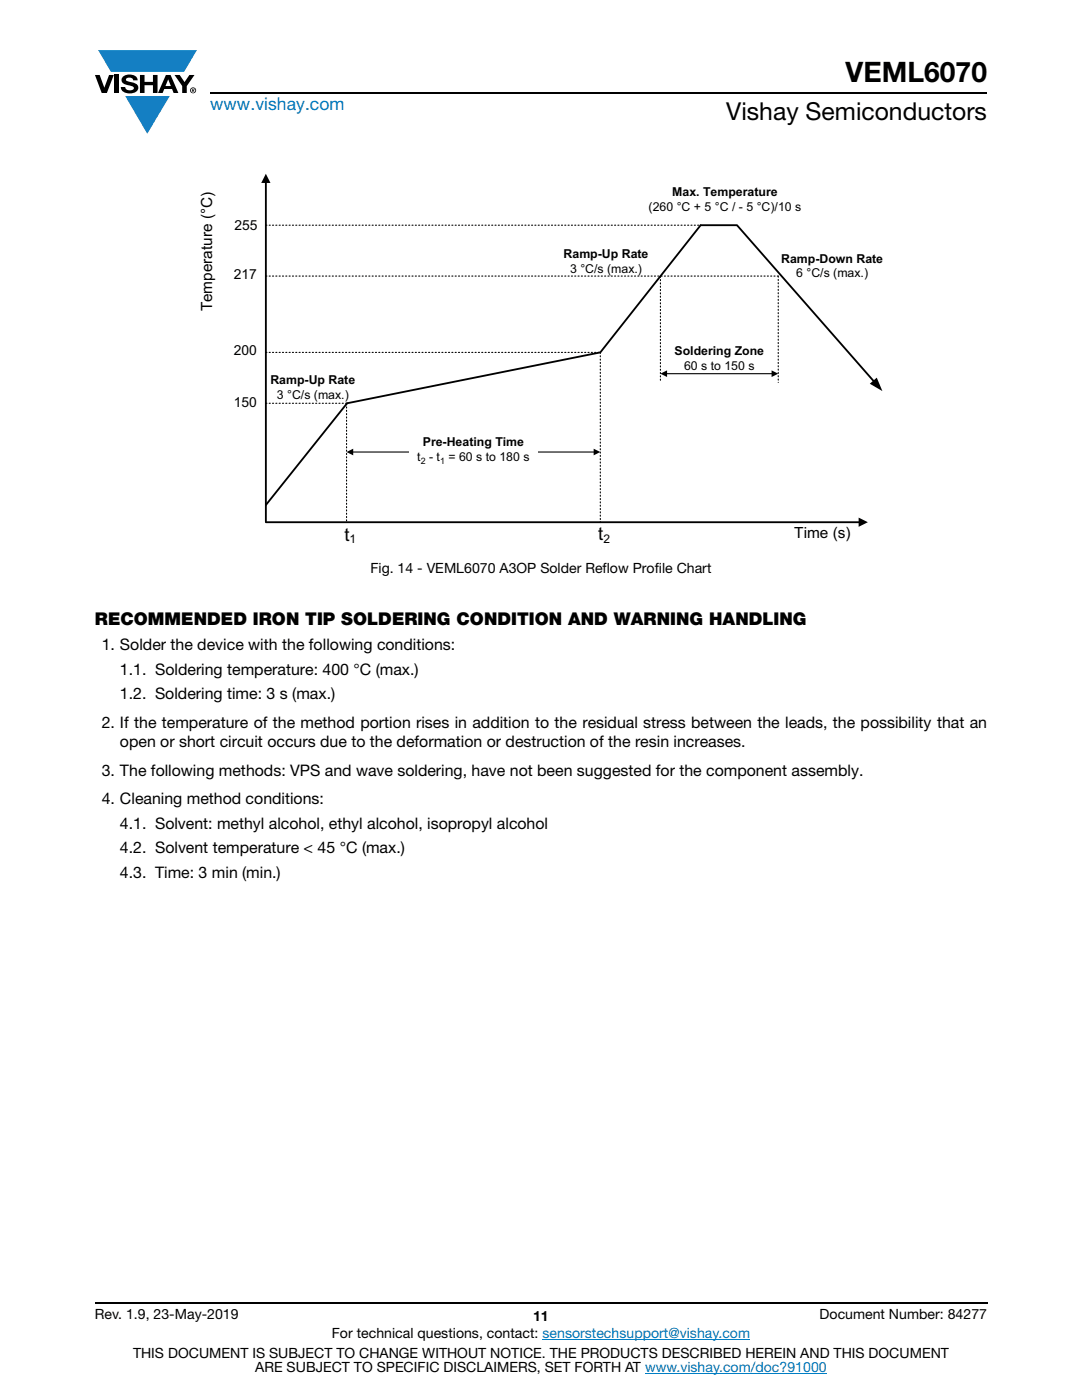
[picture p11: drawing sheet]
<svg xmlns="http://www.w3.org/2000/svg" width="216mm" height="279mm" viewBox="0 0 216 279" stroke-linecap="round" stroke-linejoin="round" font-family="sans-serif">
<defs><g id="words">
<text font-size="5.6" x="168.7" y="16.4">VEML6070</text>
<text font-size="4.9" x="144.9" y="24">Vishay Semiconductors</text>
<g font-size="3.7">
<text x="68.7" y="107.9">t</text>
<text x="119.4" y="107.8">t</text>
</g>
<text font-size="3.5" fill="#007ec4" x="42" y="21.9">www.vishay.com</text>
<text font-size="3.5" x="18.9" y="124.7">RECOMMENDED IRON TIP SOLDERING CONDITION AND WARNING HANDLING</text>
<g font-size="3.2">
<text x="20.3" y="129.7">1. Solder the device with the following conditions:</text>
<text x="23.9" y="134.7">1.1. Soldering temperature: 400 °C (max.)</text>
<text x="23.9" y="139.6">1.2. Soldering time: 3 s (max.)</text>
<text x="20.3" y="145.2">2. If the temperature of the method portion rises in addition to the residual stress between the leads, the possibility that an</text>
<text x="23.9" y="149.1">open or short circuit occurs due to the deformation or destruction of the resin increases.</text>
<text x="20.3" y="154.8">3. The following methods: VPS and wave soldering, have not been suggested for the component assembly.</text>
<text x="20.3" y="160.4">4. Cleaning method conditions:</text>
<text x="23.9" y="165.4">4.1. Solvent: methyl alcohol, ethyl alcohol, isopropyl alcohol</text>
<text x="23.9" y="170.3">4.2. Solvent temperature &lt; 45 °C (max.)</text>
<text x="23.9" y="175.2">4.3. Time: 3 min (min.)</text>
</g>
<g font-size="3.1">
<text x="42.3" y="62.2" transform="rotate(-90 42.3 62.2)">Temperature (°C)</text>
<text x="158.5" y="107.4">Time (s)</text>
</g>
<g font-size="2.8">
<text x="46.8" y="45.9">255</text>
<text x="46.7" y="55.7">217</text>
<text x="46.7" y="70.8">200</text>
<text x="46.7" y="81.2">150</text>
<text x="73.9" y="114.3">Fig. 14 - VEML6070 A3OP Solder Reflow Profile Chart</text>
<text x="18.9" y="263.3">Rev. 1.9, 23-May-2019</text>
<text x="106.4" y="263.6">11</text>
<text x="163.6" y="263.3">Document Number: 84277</text>
<text x="66.2" y="267.1">For technical questions, contact: sensorstechsupport@vishay.com</text>
<text x="26.5" y="271">THIS DOCUMENT IS SUBJECT TO CHANGE WITHOUT NOTICE. THE PRODUCTS DESCRIBED HEREIN AND THIS DOCUMENT</text>
<text x="50.9" y="273.8">ARE SUBJECT TO SPECIFIC DISCLAIMERS, SET FORTH AT www.vishay.com/doc?91000</text>
</g>
<g font-size="2.5">
<text x="134.1" y="39.2">Max. Temperature</text>
<text x="129.4" y="42.2">(260 °C + 5 °C / - 5 °C)/10 s</text>
<text x="112.5" y="51.5">Ramp-Up Rate</text>
<text x="155.9" y="52.4">Ramp-Down Rate</text>
<text x="113.8" y="54.5">3 °C/s (max.)</text>
<text x="158.9" y="55.3">6 °C/s (max.)</text>
<text x="134.6" y="70.8">Soldering Zone</text>
<text x="54" y="76.7">Ramp-Up Rate</text>
<text x="136.5" y="73.8">60 s to 150 s</text>
<text x="55.2" y="79.7">3 °C/s (max.)</text>
<text x="84.4" y="89">Pre-Heating Time</text>
<text x="83.3" y="92">t - t = 60 s to 180 s</text>
</g>
<g font-size="2.4">
<text x="69.8" y="108.4">1</text>
<text x="120.4" y="108.3">2</text>
</g>
<g font-size="1.8">
<text x="84" y="92.7">2</text>
<text x="87.8" y="92.7">1</text>
</g>
</g></defs>
<g fill="#147fc3">
<path d="M19.6 10h19.7l-2.6 4.3h-1.1h-13.5z"/>
<path d="M25 19.2h8.9l-4.5 7.5z"/>
</g>
<g fill="#000">
<path d="M18.9 15h1l.9 2.5 1-2.5h.9l-1.4 3.6h-1zM22.9 15h.9v3.6h-.9zM24.6 15.3a2.1 2.1 0 0 1 2.8 .3l.1 .4h-.9a.79 .79 0 0 0-.7-.5 .79 .79 0 0 0-.8 .4l.3 .3 1 .2a1.08 1.08 0 0 1 1.2 1 1.08 1.08 0 0 1-1.1 1.2 1.73 1.73 0 0 1-2.4-1.2h.9a.96 .96 0 0 0 .8 .6 .96 .96 0 0 0 .9-.4 1.31 1.31 0 0 0-1.2-.6 1.03 1.03 0 0 1-1.1-.6 1.03 1.03 0 0 1 .2-1.1zM27.9 15h.9v1.3h1.7v-1.3h.9v3.6h-.9v-1.6h-1.7v1.6h-.9zM34.8 15h1.1l.9 1.4 1-1.4h1l-1.5 2.2v1.4h-.9v-1.4z"/>
<path d="M33.6 15.9l.5 1.3h-1.1zM33.1 15l-1.6 3.6h1l.3-.8h1.5l.3 .8h1l-1.6-3.6z"/>
<path d="M38.4 17.8h.2v.2h-.2zM38.3 17.7v.7h.1v-.3l.4 .3-.2-.3 .2-.2-.1-.2z"/>
<path d="M38.1 18a.46 .46 0 0 1 .9 0 .46 .46 0 0 1-.9 0zM37.9 18a.6 .6 0 0 0 1.2 0 .6 .6 0 0 0-1.2 0z"/>
</g>
<path d="M42 18.6h155M18.9 260h178.1" fill="none" stroke="#000" stroke-width=".36"/>
<path d="M108.2 267.3h41.5M128.7 274h36.3" fill="none" stroke="#007ec4" stroke-width=".2"/>
<path d="M39.7 34.7h136.5v74.5h-136.5z" fill="#fff"/>
<path d="M53.1 36.3v67.8M174.4 76.1l-27.3-31.2h-7.3l-20 25.4-50.5 10.2-16.2 20.3M53.1 104.2h118.5" fill="none" stroke="#000" stroke-width=".37"/>
<path d="M53 34.7l1 1.8h-1.9zM131.8 74.6l1.3-.7v1.3zM154 73.9l1.3 .7-1.3 .6zM173.6 76.6l1.3-1.2 1.2 2.7zM69.2 90.2l1.3-.6v1.3zM118.5 89.5l1.3 .7-1.3 .7zM171.3 103.3l1.9 .9-1.9 .9z" fill="#000"/>
<path d="M53 55.1h102.3M53 44.9h86.8M131.8 55.1v21.1M155.3 55.1v21.2M53 70.3h66.8M119.8 70.3v34M53 80.5h16.3M69.2 80.5v23.6" fill="none" stroke="#000" stroke-width=".22" stroke-dasharray=".2 .4"/>
<path d="M132.9 74.6h21.2M70.3 90.2h48.3" fill="none" stroke="#000" stroke-width=".22"/>
<path d="M81.7 86.5h25.6v7.4h-25.6z" fill="#fff"/>
<use href="#words"/>
</svg>
